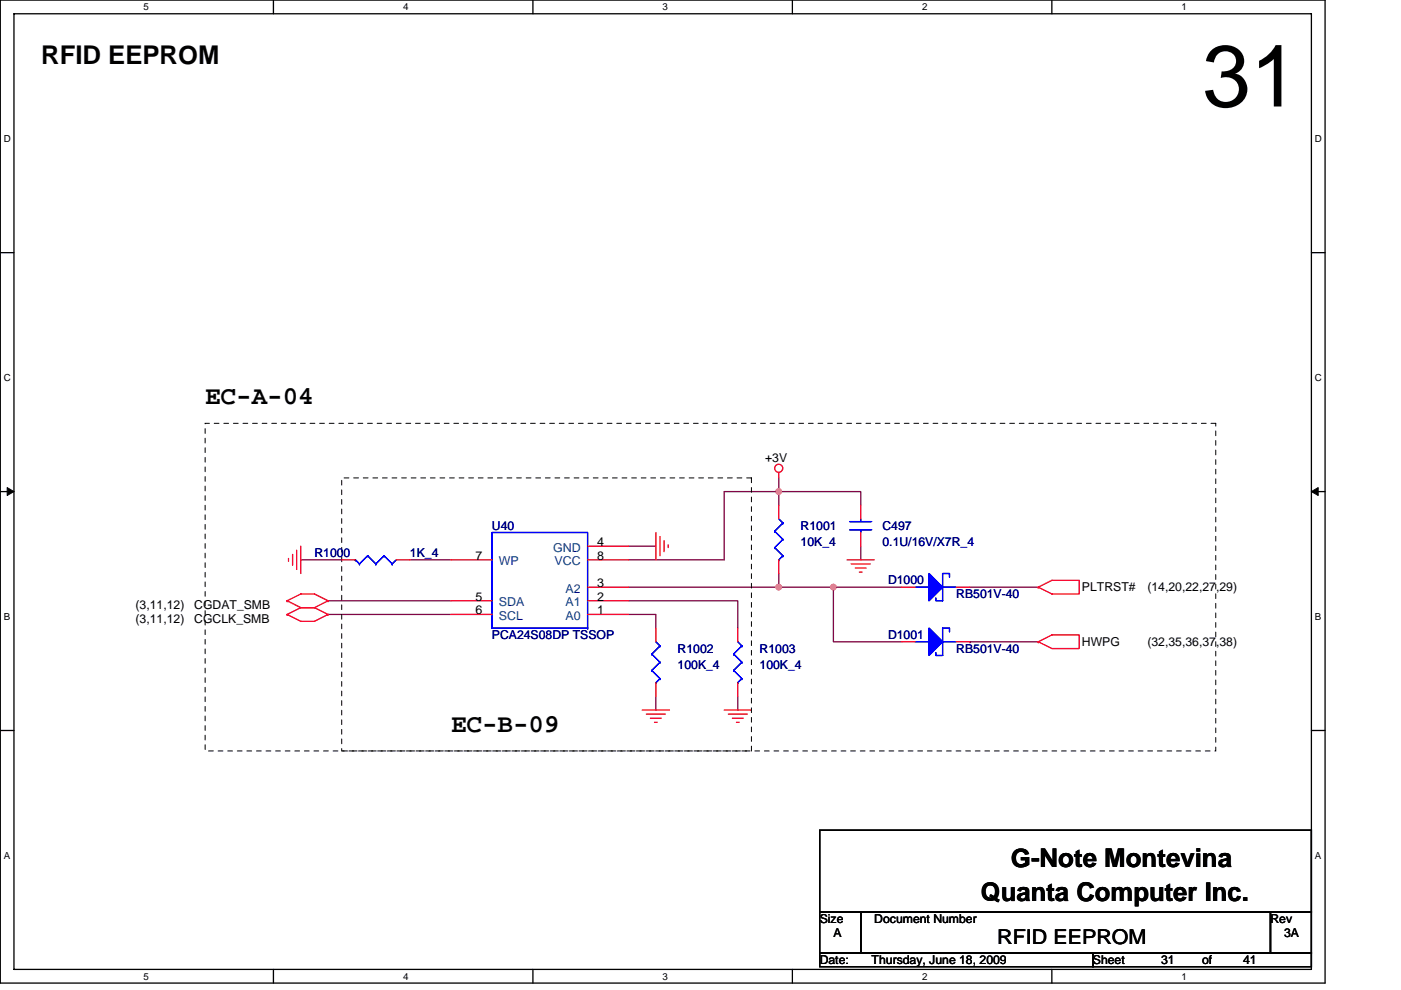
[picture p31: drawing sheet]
<svg xmlns="http://www.w3.org/2000/svg" width="297mm" height="210mm" viewBox="0 0 297 210" stroke-linecap="round" stroke-linejoin="round" font-family="sans-serif">
<defs><g id="words">
<text font-size="18.5" x="254.9" y="22.6">31</text>
<g font-size="5.5">
<text x="8.8" y="13.7">RFID EEPROM</text>
<text x="43.5" y="85.7">EC-A-04</text>
<text x="95.6" y="155.2">EC-B-09</text>
<text x="214.3" y="183.9">G-Note Montevina</text>
<text x="208" y="191.2">Quanta Computer Inc.</text>
</g>
<text font-size="4.3" x="211.5" y="200.2">RFID EEPROM</text>
<g font-size="2.6">
<text x="162.2" y="97.9">+3V</text>
<text x="100.8" y="118.7">7</text>
<text x="126.6" y="118.7">8</text>
<text x="126.6" y="115.8">4</text>
<text x="126.6" y="124.5">3</text>
<text x="229.4" y="125.4">PLTRST#</text>
<text x="243.3" y="125.4">(14,20,22,27,29)</text>
<text x="28.7" y="129.2">(3,11,12)</text>
<text x="41.2" y="129.2">CGDAT_SMB</text>
<text x="100.8" y="130.3">6</text>
<text x="100.8" y="127.4">5</text>
<text x="126.6" y="130.3">1</text>
<text x="126.6" y="127.4">2</text>
<text x="28.7" y="132.1">(3,11,12)</text>
<text x="41.2" y="132.1">CGCLK_SMB</text>
<text x="229.4" y="137">HWPG</text>
<text x="243.3" y="137">(32,35,36,37,38)</text>
<text x="173.8" y="195.8">Size</text>
<text x="185.4" y="195.8">Document Number</text>
<text x="269.4" y="195.8">Rev</text>
<text x="176.7" y="198.7">A</text>
<text x="272.2" y="198.7">3A</text>
<text x="173.8" y="204.5">Date:</text>
<text x="184.8" y="204.5">Thursday, June 18, 2009</text>
<text x="231.7" y="204.5">Sheet</text>
<text x="246.2" y="204.5">31</text>
<text x="254.9" y="204.5">of</text>
<text x="263.6" y="204.5">41</text>
</g>
<g font-size="2.6" fill="#000080">
<text x="104.3" y="112.4">U40</text>
<text x="169.8" y="112.4">R1001</text>
<text x="187.1" y="112.4">C497</text>
<text x="66.7" y="118.2">R1000</text>
<text x="86.9" y="118.2">1K_4</text>
<text x="169.8" y="115.9">10K_4</text>
<text x="187.1" y="115.9">0.1U/16V/X7R_4</text>
<text x="188.3" y="124">D1000</text>
<text x="202.8" y="126.9">RB501V-40</text>
<text x="104.3" y="135.6">PCA24S08DP TSSOP</text>
<text x="188.3" y="135.6">D1001</text>
<text x="143.7" y="138.5">R1002</text>
<text x="143.7" y="141.9">100K_4</text>
<text x="161.1" y="138.5">R1003</text>
<text x="161.1" y="141.9">100K_4</text>
<text x="202.8" y="138.5">RB501V-40</text>
</g>
<g font-size="2.6" fill="#004080">
<text x="105.7" y="119.9">WP</text>
<text x="117.3" y="117">GND</text>
<text x="117.6" y="119.9">VCC</text>
<text x="119.9" y="125.7">A2</text>
<text x="105.7" y="131.5">SCL</text>
<text x="105.7" y="128.6">SDA</text>
<text x="119.9" y="131.5">A0</text>
<text x="119.9" y="128.6">A1</text>
</g>
<g font-size="2.1">
<text x="30.5" y="2.2">5</text>
<text x="85.5" y="2.2">4</text>
<text x="140.5" y="2.2">3</text>
<text x="195.5" y="2.2">2</text>
<text x="250.5" y="2.2">1</text>
<text x=".8" y="30.1">D</text>
<text x="278.8" y="30.1">D</text>
<text x=".8" y="80.8">C</text>
<text x="278.8" y="80.8">C</text>
<text x=".8" y="131.4">B</text>
<text x="278.8" y="131.4">B</text>
<text x=".8" y="182.1">A</text>
<text x="278.8" y="182.1">A</text>
<text x="30.5" y="207.8">5</text>
<text x="85.5" y="207.8">4</text>
<text x="140.5" y="207.8">3</text>
<text x="195.5" y="207.8">2</text>
<text x="250.5" y="207.8">1</text>
</g>
</g></defs>
<path d="M.1 0h280.8v208.5h-280.8zM3 2.9h275v202.7h-275z" fill="none" stroke="#000" stroke-width=".28"/>
<g fill="#fff">
<path d="M30.5 .3h1.1v2.3h-1.1z"/>
<path d="M30.5 205.9h1.1v2.3h-1.1z"/>
</g>
<path d="M58 0v2.9M58 205.6v2.9" fill="none" stroke="#000" stroke-width=".28"/>
<g fill="#fff">
<path d="M85.5 .3h1.1v2.3h-1.1z"/>
<path d="M85.5 205.9h1.1v2.3h-1.1z"/>
</g>
<path d="M113 0v2.9M113 205.6v2.9" fill="none" stroke="#000" stroke-width=".28"/>
<g fill="#fff">
<path d="M140.5 .3h1.1v2.3h-1.1z"/>
<path d="M140.5 205.9h1.1v2.3h-1.1z"/>
</g>
<path d="M168 0v2.9M168 205.6v2.9" fill="none" stroke="#000" stroke-width=".28"/>
<g fill="#fff">
<path d="M195.5 .3h1.2v2.3h-1.2z"/>
<path d="M195.5 205.9h1.2v2.3h-1.2z"/>
</g>
<path d="M223 0v2.9M223 205.6v2.9" fill="none" stroke="#000" stroke-width=".28"/>
<g fill="#fff">
<path d="M250.5 .3h1.2v2.3h-1.2z"/>
<path d="M250.5 205.9h1.2v2.3h-1.2z"/>
<path d="M.8 28.3h1.5v2.3h-1.5z"/>
<path d="M278.8 28.3h1.5v2.3h-1.5z"/>
<path d="M.8 78.9h1.5v2.3h-1.5z"/>
<path d="M278.8 78.9h1.5v2.3h-1.5z"/>
</g>
<path d="M.1 53.6h2.9M278 53.6h2.9" fill="none" stroke="#000" stroke-width=".28"/>
<g fill="#fff">
<path d="M.8 129.6h1.4v2.3h-1.4z"/>
<path d="M278.8 129.6h1.4v2.3h-1.4z"/>
</g>
<path d="M.1 104.3h2.9M278 104.3h2.9" fill="none" stroke="#000" stroke-width=".28"/>
<path d="M1.5 103.4l1.5 .9-1.5 .8zM278 104.3l1.5-.9v1.7z" fill="#000" stroke="#000" stroke-width=".21"/>
<g fill="#fff">
<path d="M.8 180.3h1.4v2.3h-1.4z"/>
<path d="M278.8 180.3h1.4v2.3h-1.4z"/>
</g>
<path d="M.1 154.9h2.9M278 154.9h2.9M173.8 176.1h104.2v17.3h-104.2zM173.8 193.4h8.7v8.7h-8.7zM182.5 193.4h86.9v8.7h-86.9zM269.4 193.4h8.6v8.7h-8.6zM173.8 202.1h57.9v2.9h-57.9zM231.7 202.1h46.3v2.9h-46.3z" fill="none" stroke="#000" stroke-width=".28"/>
<g fill="none" stroke="#800040" stroke-width=".28">
<path d="M63.8 118.7h8.7M86.9 118.7h8.7M133.3 115.8h5.8M165.1 104.3h-11.6v14.4h-20.2M165.1 104.3h.1M165.1 104.3h17.4v2.9M165.1 101.4v2.9M165.1 104.3v2.9M182.5 115.8v2.9M69.6 127.4h26M69.6 130.3h26M133.3 130.3h5.8v2.9"/>
<path d="M133.3 127.4h23.1v5.8M133.3 124.5h43.4M165.1 124.5h.1M165.1 121.6v2.9M176.7 124.5h.1M176.7 124.5v11.6h14.5M176.7 124.5h14.5M205.7 124.5h14.4M205.7 136.1h.1M205.7 136.1h14.4M139.1 147.7v2.9M156.4 147.7v2.9"/>
</g>
<g fill="#f0f" stroke="#f0f" stroke-width=".28">
<circle cx="165.1" cy="124.5" r=".57"/>
<circle cx="165.1" cy="104.3" r=".57"/>
<circle cx="176.7" cy="124.5" r=".57"/>
</g>
<g fill="none" stroke="#f00" stroke-width=".28">
<path d="M61.2 118.4v.6M62 117.6v2.3M62.9 116.7v4.1M63.8 115.8v5.8M72.5 118.7h2.9M84 118.7h2.9M95.6 118.7h8.7M124.6 118.7h8.7M124.6 115.8h8.7M139.1 112.9v5.8M139.9 113.8v4.1M140.8 114.7v2.3"/>
<path d="M141.7 115.6v.5M165.1 100.2v1.2M165.1 107.2v2.9M165.1 118.7v2.9M179.6 118.7h5.8M180.5 119.6h4M182.5 107.2v2.9M182.5 112.9v2.9M60.9 130.3h.1M60.9 130.3l2.9 1.5h2.9l2.9-1.5M60.9 127.4l2.9-1.4h2.9l2.9 1.4M60.9 127.4h.1"/>
<path d="M60.9 127.4l2.9 1.5M63.8 128.9h2.9M63.8 128.9l-2.9 1.4M66.7 128.9l2.9 1.4M69.6 130.3h.1M69.6 127.4h.1M69.6 127.4l-2.9 1.5M95.6 130.3h8.7M95.6 127.4h8.7M124.6 124.5h8.7M124.6 130.3h8.7M124.6 127.4h8.7"/>
<path d="M139.1 133.2v2.9M156.4 133.2v2.9M181.3 120.5h2.3M182.2 121.3h.6M191.2 124.5h2.9M191.2 136.1h2.9M202.8 124.5h2.9M202.8 136.1h2.9M220.1 124.5l2.9-1.4h5.8v2.9h-5.8zM220.1 124.5h.1M220.1 136.1l2.9-1.4h5.8v2.9h-5.8zM220.1 136.1h.1"/>
<path d="M136.2 150.6h5.7M137 151.5h4.1M137.9 152.3h2.3M138.8 153.2h.5M139.1 144.8v2.9M153.5 150.6h5.8M154.4 151.5h4.1M155.3 152.3h2.3M156.1 153.2h.6M156.4 144.8v2.9"/>
<circle cx="165.1" cy="99.3" r=".86"/>
</g>
<path d="M43.5 89.8h214.3v69.5h-214.3zM72.5 101.4h86.8v57.9h-86.8z" fill="none" stroke="#000" stroke-width=".21" stroke-dasharray="1 1 1 1 1 1 1 1"/>
<g fill="#00f" stroke="#00f" stroke-width=".28">
<path d="M197 121.6l2.9 2.9-2.9 2.9z" fill-rule="evenodd"/>
<path d="M197 121.6l2.9 2.9-2.9 2.9z" fill-rule="evenodd"/>
<path d="M197 133.2l2.9 2.9-2.9 2.9z" fill-rule="evenodd"/>
<path d="M197 133.2l2.9 2.9-2.9 2.9z" fill-rule="evenodd"/>
</g>
<g fill="none" stroke="#00f" stroke-width=".28">
<path d="M75.4 118.7h.1M75.4 118.7l.8 .9M76.2 119.6h.1M78 117.9h.1M78 117.9l1.7 1.7M78 117.9l-1.8 1.7M79.7 119.6h.1M81.4 117.9h.1M81.4 117.9l1.8 1.7M81.4 117.9l-1.7 1.7M83.2 119.6h.1M84 118.7l-.8 .9"/>
<path d="M104.3 112.9h20.3v20.3h-20.3zM164.3 112.7h.1M164.3 116.1h.1M164.3 112.7l1.7 1.7M164.3 116.1l1.7 1.8M165.1 118.7h.1M165.1 110.1l.9 .8M166 110.9h.1M166 114.4h.1M166 117.9h.1M166 110.9l-1.7 1.8M166 114.4l-1.7 1.7"/>
<path d="M166 117.9l-.9 .8M180.2 112.4h4.6M180.2 110.6h4.6M182.5 110.1v.5M182.5 112.4h.1M182.5 112.4v.5M124.6 133.2h.1M138.2 138.7h.1M138.2 138.7l1.7 1.8M139.1 136.1l.8 .9M139.9 137h.1M139.9 137l-1.7 1.7"/>
<path d="M155.6 138.7h.1M155.6 138.7l1.7 1.8M156.4 136.1l.9 .9M157.3 137h.1M157.3 137l-1.7 1.7M194.1 124.5h2.9M194.1 136.1h2.9M199.9 124.5h2.9M199.9 136.1h2.9M201.3 122.2v-.6h-1.4v5.8h-1.5v-.5M201.3 122.2h.1M201.3 133.8v-.6h-1.4v5.8h-1.5v-.6"/>
<path d="M201.3 133.8h.1M138.2 142.2h.1M138.2 142.2l1.7 1.7M139.1 144.8h.1M139.9 140.5h.1M139.9 143.9h.1M139.9 140.5l-1.7 1.7M139.9 143.9l-.8 .9M155.6 142.2h.1M155.6 142.2l1.7 1.7M156.4 144.8h.1M157.3 140.5h.1"/>
<path d="M157.3 143.9h.1M157.3 140.5l-1.7 1.7M157.3 143.9l-.9 .9"/>
</g>
<use href="#words"/>
</svg>
